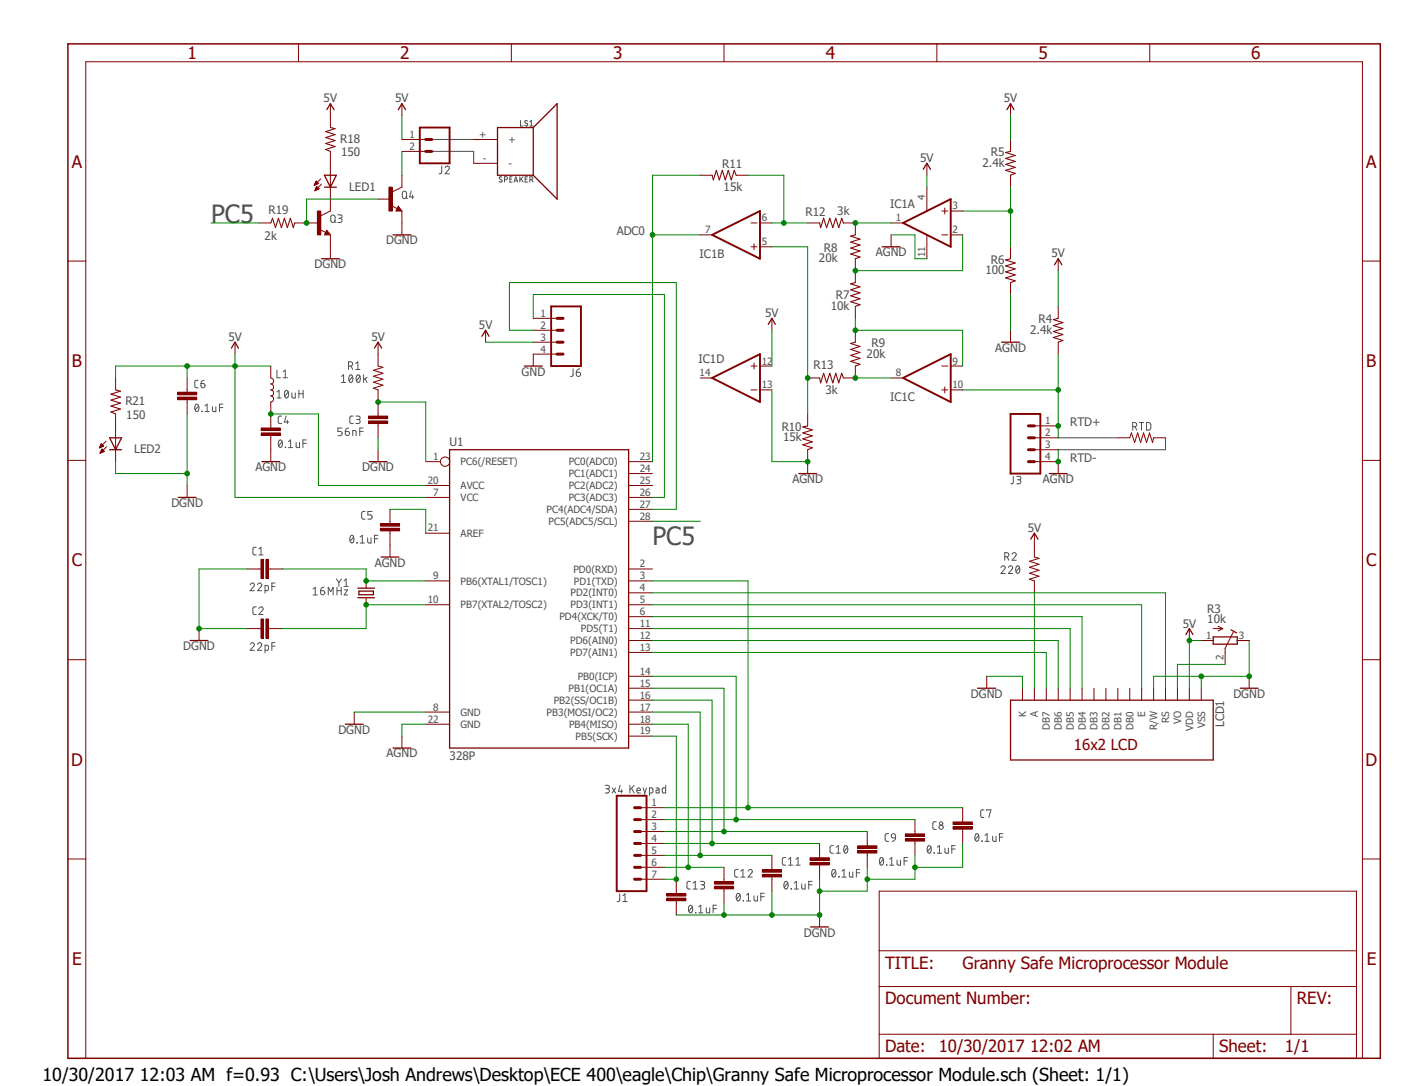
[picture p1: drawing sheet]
<svg xmlns="http://www.w3.org/2000/svg" width="279mm" height="216mm" viewBox="0 0 279 216" stroke-linecap="round" stroke-linejoin="round" font-family="sans-serif">
<defs><g id="words">
<g font-size="5" fill="#505050">
<text x="42" y="44.3">PC5</text>
<text x="129.8" y="108.4">PC5</text>
</g>
<text font-size="3.6" x="8.4" y="214.9">10/30/2017 12:03 AM f=0.93 C:\Users\Josh Andrews\Desktop\ECE 400\eagle\Chip\Granny Safe Microprocessor Module.sch (Sheet: 1/1)</text>
<g font-size="3.4" fill="#800000">
<text x="37.3" y="11.7">1</text>
<text x="79.6" y="11.7">2</text>
<text x="121.9" y="11.7">3</text>
<text x="164.2" y="11.7">4</text>
<text x="206.5" y="11.7">5</text>
<text x="248.8" y="11.7">6</text>
<text x="14.3" y="33.3">A</text>
<text x="271.7" y="33.3">A</text>
<text x="14.3" y="72.9">B</text>
<text x="271.7" y="72.9">B</text>
<text x="14.3" y="112.6">C</text>
<text x="271.7" y="112.6">C</text>
<text x="14.1" y="152.2">D</text>
<text x="271.6" y="152.2">D</text>
<text x="14.4" y="191.8">E</text>
<text x="271.8" y="191.8">E</text>
</g>
<g font-size="3.3" fill="#800000">
<text x="176" y="192.6">TITLE:</text>
<text x="191.4" y="192.6">Granny Safe Microprocessor Module</text>
<text x="176" y="199.7">Document Number:</text>
<text x="257.9" y="199.7">REV:</text>
<text x="176" y="209.2">Date:</text>
<text x="186.7" y="209.2">10/30/2017 12:02 AM</text>
<text x="242.4" y="209.2">Sheet:</text>
<text x="255.5" y="209.2">1/1</text>
</g>
<text font-size="3" fill="#800000" x="213.5" y="149.2">16x2 LCD</text>
<g font-size="2.3" fill="#505050">
<text x="64.3" y="20.4">5V</text>
<text x="78.6" y="20.4">5V</text>
<text x="199.6" y="20.4">5V</text>
<text x="67.7" y="28.4">R18</text>
<text x="67.8" y="31">150</text>
<text x="143.6" y="33.4">R11</text>
<text x="183" y="32.2">5V</text>
<text x="195.4" y="33.2">2.4k</text>
<text x="197.1" y="31.1">R5</text>
<text x="69.4" y="37.9">LED1</text>
<text x="143.9" y="37.9">15k</text>
<text x="177" y="41.4">IC1A</text>
<text x="52.6" y="47.6">2k</text>
<text x="53.4" y="42.6">R19</text>
<text x="122.6" y="46.7">ADC0</text>
<text x="160.2" y="42.9">R12</text>
<text x="166.5" y="42.7">3k</text>
<text x="62.6" y="53.3">DGND</text>
<text x="76.8" y="48.6">DGND</text>
<text x="139.1" y="51.3">IC1B</text>
<text x="162.9" y="52.2">20k</text>
<text x="163.8" y="50">R8</text>
<text x="174.2" y="51">AGND</text>
<text x="197.1" y="52.4">R6</text>
<text x="209.1" y="51.2">5V</text>
<text x="166.2" y="59.5">R7</text>
<text x="196" y="54.5">100</text>
<text x="95.3" y="65.4">5V</text>
<text x="152.1" y="63.1">5V</text>
<text x="165.2" y="61.6">10k</text>
<text x="206.5" y="64.3">R4</text>
<text x="45.4" y="67.8">5V</text>
<text x="73.9" y="67.8">5V</text>
<text x="172.3" y="71.1">20k</text>
<text x="173.3" y="69">R9</text>
<text x="197.9" y="69.9">AGND</text>
<text x="204.9" y="66.4">2.4k</text>
<text x="103.7" y="74.7">GND</text>
<text x="138.9" y="72.2">IC1D</text>
<text x="161.8" y="73.4">R13</text>
<text x="24.9" y="80.6">R21</text>
<text x="25.1" y="83.2">150</text>
<text x="164.1" y="78.2">3k</text>
<text x="177" y="79.8">IC1C</text>
<text x="89.4" y="88.7">U1</text>
<text x="155.5" y="85.6">R10</text>
<text x="155.7" y="87.7">15k</text>
<text x="212.8" y="84.7">RTD+</text>
<text x="26.7" y="90.1">LED2</text>
<text x="50.8" y="93.6">AGND</text>
<text x="72.1" y="93.6">DGND</text>
<text x="212.8" y="91.8">RTD-</text>
<text x="34.1" y="100.8">DGND</text>
<text x="157.6" y="96">AGND</text>
<text x="207.4" y="96">AGND</text>
<text x="204.4" y="105.8">5V</text>
<text x="74.5" y="112.7">AGND</text>
<text x="235.2" y="124.8">5V</text>
<text x="240.1" y="123.8">10k</text>
<text x="240.1" y="121.8">R3</text>
<text x="36.5" y="129.2">DGND</text>
<text x="193.1" y="138.7">DGND</text>
<text x="245.3" y="138.7">DGND</text>
<text x="67.3" y="145.8">DGND</text>
<text x="243.4" y="144.6" transform="rotate(-90 243.4 144.6)">LCD1</text>
<text x="76.9" y="150.6">AGND</text>
<text x="89.4" y="151.1">328P</text>
<text x="159.9" y="186.2">DGND</text>
</g>
<g font-size="2" fill="#505050">
<text x="81.4" y="27.4">1</text>
<text x="81.4" y="29.8">2</text>
<text x="95.3" y="27.4">+</text>
<text x="101.1" y="28.4">+</text>
<text x="96" y="32.1">-</text>
<text x="101.1" y="33.2">-</text>
<text x="184" y="39.8" transform="rotate(-90 184 39.8)">4</text>
<text x="189.4" y="41.6">3</text>
<text x="140.2" y="46.4">7</text>
<text x="151.5" y="44">6</text>
<text x="178.1" y="44">1</text>
<text x="189.4" y="46.4">2</text>
<text x="151.5" y="48.7">5</text>
<text x="184" y="51.1" transform="rotate(-90 184 51.1)">11</text>
<text x="107.5" y="62.9">1</text>
<text x="107.5" y="65.3">2</text>
<text x="107.5" y="67.7">3</text>
<text x="107.5" y="70.1">4</text>
<text x="139.1" y="74.8">14</text>
<text x="151.5" y="77.2">13</text>
<text x="151.5" y="72.5">12</text>
<text x="178.1" y="74.8">8</text>
<text x="189.4" y="72.5">9</text>
<text x="189.4" y="77.2">10</text>
<text x="207.9" y="84.3">1</text>
<text x="207.9" y="86.7">2</text>
<text x="207.9" y="89.1">3</text>
<text x="86.1" y="91.4">1</text>
<text x="91.6" y="92.5">PC6(/RESET)</text>
<text x="113.1" y="94.9">PC1(ADC1)</text>
<text x="113.1" y="92.5">PC0(ADC0)</text>
<text x="127.2" y="93.8">24</text>
<text x="127.2" y="91.4">23</text>
<text x="207.9" y="91.4">4</text>
<text x="85" y="96.2">20</text>
<text x="86.1" y="98.6">7</text>
<text x="91.6" y="99.6">VCC</text>
<text x="91.6" y="97.2">AVCC</text>
<text x="108.7" y="102">PC4(ADC4/SDA)</text>
<text x="113.1" y="99.6">PC3(ADC3)</text>
<text x="113.1" y="97.2">PC2(ADC2)</text>
<text x="127.2" y="100.9">27</text>
<text x="127.2" y="98.6">26</text>
<text x="127.2" y="96.2">25</text>
<text x="85" y="105.7">21</text>
<text x="91.6" y="106.7">AREF</text>
<text x="109.1" y="104.4">PC5(ADC5/SCL)</text>
<text x="127.2" y="103.3">28</text>
<text x="114" y="113.8">PD0(RXD)</text>
<text x="127.2" y="112.8">2</text>
<text x="85" y="119.9">10</text>
<text x="86.1" y="115.1">9</text>
<text x="91.6" y="116.2">PB6(XTAL1/TOSC1)</text>
<text x="113.5" y="118.6">PD2(INT0)</text>
<text x="114.1" y="116.2">PD1(TXD)</text>
<text x="127.2" y="119.9">5</text>
<text x="127.2" y="117.5">4</text>
<text x="127.2" y="115.1">3</text>
<text x="91.6" y="120.9">PB7(XTAL2/TOSC2)</text>
<text x="111.3" y="123.3">PD4(XCK/T0)</text>
<text x="113.5" y="120.9">PD3(INT1)</text>
<text x="115.5" y="125.7">PD5(T1)</text>
<text x="127.2" y="124.6">11</text>
<text x="127.2" y="122.3">6</text>
<text x="113.4" y="130.5">PD7(AIN1)</text>
<text x="113.4" y="128.1">PD6(AIN0)</text>
<text x="127.2" y="129.4">13</text>
<text x="127.2" y="127">12</text>
<text x="239.9" y="127">1</text>
<text x="243.3" y="131.1" transform="rotate(-90 243.3 131.1)">2</text>
<text x="246.3" y="127">3</text>
<text x="113.1" y="137.6">PB1(OC1A)</text>
<text x="114.9" y="135.2">PB0(ICP)</text>
<text x="127.2" y="136.5">15</text>
<text x="127.2" y="134.2">14</text>
<text x="85" y="143.6">22</text>
<text x="86.1" y="141.3">8</text>
<text x="91.6" y="142.3">GND</text>
<text x="108.7" y="142.3">PB3(MOSI/OC2)</text>
<text x="110.1" y="140">PB2(SS/OC1B)</text>
<text x="127.2" y="143.6">18</text>
<text x="127.2" y="141.3">17</text>
<text x="127.2" y="138.9">16</text>
<text x="204" y="142.6" transform="rotate(-90 204 142.6)">K</text>
<text x="206.4" y="142.6" transform="rotate(-90 206.4 142.6)">A</text>
<text x="227.8" y="142.5" transform="rotate(-90 227.8 142.5)">E</text>
<text x="232.5" y="143.7" transform="rotate(-90 232.5 143.7)">RS</text>
<text x="234.9" y="144" transform="rotate(-90 234.9 144)">VO</text>
<text x="91.6" y="144.7">GND</text>
<text x="113.2" y="144.7">PB4(MISO)</text>
<text x="114.5" y="147.1">PB5(SCK)</text>
<text x="127.2" y="146">19</text>
<text x="208.8" y="145" transform="rotate(-90 208.8 145)">DB7</text>
<text x="211.2" y="145" transform="rotate(-90 211.2 145)">DB6</text>
<text x="213.5" y="145" transform="rotate(-90 213.5 145)">DB5</text>
<text x="215.9" y="145" transform="rotate(-90 215.9 145)">DB4</text>
<text x="218.3" y="145" transform="rotate(-90 218.3 145)">DB3</text>
<text x="220.6" y="145" transform="rotate(-90 220.6 145)">DB2</text>
<text x="223" y="145" transform="rotate(-90 223 145)">DB1</text>
<text x="225.4" y="145" transform="rotate(-90 225.4 145)">DB0</text>
<text x="230.1" y="145.2" transform="rotate(-90 230.1 145.2)">R/W</text>
<text x="237.3" y="145.3" transform="rotate(-90 237.3 145.3)">VDD</text>
<text x="239.6" y="144.8" transform="rotate(-90 239.6 144.8)">VSS</text>
<text x="129.6" y="160.2">1</text>
<text x="129.6" y="162.6">2</text>
<text x="129.6" y="165">3</text>
<text x="129.6" y="167.3">4</text>
<text x="129.6" y="169.7">5</text>
<text x="129.6" y="172.1">6</text>
<text x="129.6" y="174.5">7</text>
</g>
</g></defs>
<path d="M13 8.4l261.8 202.5M274.8 8.4l-261.8 202.5" fill="none" stroke="#fff" stroke-width=".2"/>
<path d="M84.7 30.1h9.5v2.4M84.7 27.7h9.5M210.4 87h11.9M231.8 87v2.4h-21.4" fill="none" stroke="#505050" stroke-width=".21"/>
<g fill="none" stroke="#505050" stroke-width=".2">
<path d="M80.1 38.2a.43 .43 0 0 1 .4-.2 .43 .43 0 0 1 .4 .4v.7a.42 .42 0 0 1-.5 .4 .42 .42 0 0 1-.4-.4zM80.7 39.2l.3 .3M81.8 38l-.4 1.2h.9M82 38.8v.7M87.8 33v1.4l-.5 .1M88.5 33.4a.42 .42 0 0 1 .6-.4 .42 .42 0 0 1 .1 .7l-.7 .8h.9M99.8 35.2l-.4-.1-.1 .2 .5 .6v.2l-.1 .1-.4-.1M100.3 35.7l.5-.1 .1-.3-.6-.2v1.1M101.4 35.6h.4M101.9 35.1h-.5v1.1h.5M102.2 36.2l.4-1.1 .4 1.1M102.3 35.9h.6"/>
<path d="M103.4 35.1v1.1M103.5 24v1.1h.5M103.6 35.6l.4 .6M104 35.1l-.6 .7M104.4 35.6h.4M104.9 24h-.3l-.2 .1v.2l.5 .4v.2l-.2 .2-.3-.2M104.9 35.1h-.5v1.1h.5M105.4 35.7l.5-.1v-.4l-.5-.1v1.1M105.4 25.1h.6M105.4 24.2l.3-.2v1.1M105.7 35.7l.3 .5M65.8 42.9a.43 .43 0 0 1 .5-.2 .43 .43 0 0 1 .3 .4v.7a.42 .42 0 0 1-.4 .4 .42 .42 0 0 1-.4-.4z"/>
<path d="M66.5 43.9l.3 .3M67.2 42.7h.5a.34 .34 0 0 1 .3 .4 .34 .34 0 0 1-.3 .3h-.3M67.6 43.4a.42 .42 0 0 1 .4 .4 .42 .42 0 0 1-.4 .4h-.4M39.4 75.6h-.5l-.2 .3 .1 1 .6 .2M40 76.2h.4a.41 .41 0 0 1 .4 .5 .41 .41 0 0 1-.4 .4 .41 .41 0 0 1-.4-.4zM40.6 75.6a.59 .59 0 0 0-.6 .6M55.1 77.9l.4-.3v1.5M55.1 79.1h.8M55.1 73.6v1.5h.7M56.3 73.9l.4-.3v1.5M56.3 75.1h.8M56.7 77.8l.3-.2a.9 .9 0 0 1 0 1.5 .95 .95 0 0 1-.3-1.3z"/>
<path d="M57.3 77.9l-.7 .9M58 78.1v.8l.3 .2h.4v-1M59.4 77.6v1.5M59.4 78.3h.9M60.3 77.6v1.5M67.9 74.8l.4-.3v1.5M67.9 76h.8M69.3 72.8h.4a.42 .42 0 0 0 .4-.5 .42 .42 0 0 0-.4-.4h-.4v1.5M69.5 74.7l.3-.2a.9 .9 0 0 1 0 1.5 .95 .95 0 0 1-.3-1.3zM69.8 72.8l.3 .6M70.1 74.8l-.7 .9M70.7 72.3l.5-.4v1.5"/>
<path d="M70.7 73.4h.9M71 74.6l.2-.1a.9 .9 0 0 1 0 1.5 .89 .89 0 0 1-.2-1.4zM71.6 74.8l-.7 .9M72.3 74.5v1.5M72.6 75.3l.4 .7M73 75l-.7 .5M114 73.3v1.2a.38 .38 0 0 1-.5 .3M114.6 74h.5a.43 .43 0 0 1 .4 .5 .43 .43 0 0 1-.5 .4 .43 .43 0 0 1-.4-.5zM115.3 73.3a.73 .73 0 0 0-.7 .7M38.9 80.4l.3-.1a.86 .86 0 0 1 0 1.5 .89 .89 0 0 1-.3-1.4zM39.5 80.7l-.7 .8M40.1 81.7l.1 .1z"/>
<path d="M40.8 81.8h.8M40.8 80.7l.4-.4v1.5M42.2 80.9l.2 .9h.5v-.9M43.6 81h.7M44.3 80.3h-.7v1.5M55.6 87.5h.2a.9 .9 0 0 1 0 1.5 .99 .99 0 0 1-.2-1.5zM56 82.7l-.5 .1-.2 .3 .1 1 .6 .1M56.1 87.8l-.7 .8M56.7 88.9l.1 .1zM56.9 82.7l-.3 1.2h.8M57.1 83.6v.6M57.4 89h.8"/>
<path d="M57.4 87.8l.4-.3v1.5M58.9 88v.9l.2 .1h.5v-1M60.2 88.1h.7M60.9 87.5h-.7v1.5M68 85.1h-.8v.7h.5a.43 .43 0 0 1 .3 .4 .43 .43 0 0 1-.3 .4h-.5M68.7 85.8h.5a.42 .42 0 0 1 .3 .4 .42 .42 0 0 1-.4 .4 .42 .42 0 0 1-.4-.4zM69.3 85.1a.6 .6 0 0 0-.6 .7M70.1 86.6v-1h.6l.1 1M70.2 82.7l-.5 .1-.1 .3v1l.6 .1M70.8 82.7h.5a.34 .34 0 0 1 .3 .4 .34 .34 0 0 1-.3 .3h-.3M71.2 83.4a.4 .4 0 0 1 .4 .4 .4 .4 0 0 1-.4 .4h-.4M71.5 85.8h.7"/>
<path d="M72.2 85.1h-.7v1.5M201.5 94.7v1.3l-.5 .2M202.2 94.7h.5a.34 .34 0 0 1 .3 .3 .34 .34 0 0 1-.3 .4h-.3M202.6 95.4a.4 .4 0 0 1 .4 .4 .4 .4 0 0 1-.4 .4h-.4M225.3 84.8h.3a.42 .42 0 0 0 .5-.4 .42 .42 0 0 0-.5-.4h-.3v1.5M225.7 84.8l.4 .7M226.6 84h.8M227 84v1.5M228 84h.4l.4 .2 .1 .9-.3 .4h-.6zM49.7 116.2a.42 .42 0 0 1 .6-.3 .42 .42 0 0 1 .2 .7l-.8 .8h.9M51 108.8h-.5l-.2 .3v1.1l.7 .1M51.2 116.2a.42 .42 0 0 1 .6-.3 .42 .42 0 0 1 .1 .7l-.7 .8h.9"/>
<path d="M51.5 110.3h.8M51.5 109.1l.4-.3v1.5M52.7 117.4l.6-.1v-.8l-.6-.1v1.5M54.1 116.6h.6M54.7 115.9h-.6v1.5M62.3 117.1l.4-.3v1.5M62.3 118.3h.8M63.8 117.4h.5a.42 .42 0 0 1 .3 .5 .42 .42 0 0 1-.4 .4 .42 .42 0 0 1-.4-.4zM64.4 116.8a.6 .6 0 0 0-.6 .6M65.3 118.3v-1.5l.5 .8 .5-.8v1.5M66.9 115.1l.5 .7M67 117.4h.9"/>
<path d="M67 116.8v1.5M67.4 115.8v.8M67.9 116.8v1.5M67.9 115.1l-.5 .7M68.4 116.6h.9M68.4 115.4l.4-.3v1.5M68.5 117.3h.6l-.6 1h.6M69.8 106.5l.2-.1a.9 .9 0 0 1 0 1.5 .96 .96 0 0 1-.2-1.4zM70.3 106.8l-.7 .8M71 107.9h.1M71.6 107.9h.9M71.6 106.8l.5-.4v1.5"/>
<path d="M72.6 101.7h-.5l-.2 .3 .1 1 .6 .2M73.1 106.9v.8l.3 .2h.4v-1M74 101.7h-.8v.7h.5a.43 .43 0 0 1 .3 .4 .43 .43 0 0 1-.3 .4h-.5M74.5 107.1h.6M75.1 106.4h-.6v1.5M199.1 112.8a.42 .42 0 0 1 .6-.3 .42 .42 0 0 1 .1 .7l-.7 .8h.8M199.8 110.7h.4a.42 .42 0 0 0 .4-.4 .42 .42 0 0 0-.4-.4h-.4v1.5M200.3 110.7l.3 .7M200.5 112.8a.42 .42 0 0 1 .6-.3 .42 .42 0 0 1 .2 .7l-.8 .8h.9M201.3 110.2a.42 .42 0 0 1 .5-.3 .42 .42 0 0 1 .2 .6l-.7 .9h.8M202.2 112.5h.2a.9 .9 0 0 1 0 1.5 .99 .99 0 0 1-.2-1.5zM202.7 112.8l-.6 .9"/>
<path d="M49.7 128.1a.41 .41 0 0 1 .6-.3 .41 .41 0 0 1 .2 .6l-.8 .9h.9M51 120.6l-.5 .1-.2 .3v1l.7 .2M51.2 128.1a.41 .41 0 0 1 .6-.3 .41 .41 0 0 1 .1 .6l-.7 .9h.9M51.5 121a.42 .42 0 0 1 .6-.4 .42 .42 0 0 1 .1 .7l-.7 .9h.8M52.7 129.3l.6-.1v-.8l-.6-.1v1.5M54.1 128.4h.6M54.7 127.8h-.6v1.5M120.4 156.1h.5a.34 .34 0 0 1 .3 .4 .34 .34 0 0 1-.3 .3h-.4M120.8 156.8a.42 .42 0 0 1 .4 .4 .42 .42 0 0 1-.4 .4h-.4M121.8 156.6l.6 1M122.4 156.6l-.6 1M123.3 156.1l-.3 1.2h.8"/>
<path d="M123.6 157v.6M125.3 156.1v1.5M125.6 156.7l.5 .9M126.1 156.1l-.8 1M126.7 157.1h.6a.35 .35 0 0 0-.2-.4 .35 .35 0 0 0-.4 .3l.1 .6h.5M127.9 156.6l.3 1M128.6 156.6l-.5 1.6h-.2M129.2 157.6l.6-.1v-.8l-.6-.1v1.6M130.5 156.6l.4 .1 .2 .2v.7h-.6v-.5h.6M132.4 156.1v1.5h-.6l-.1-.2v-.6l.7-.2M123.2 177.7v1.2a.38 .38 0 0 1-.5 .3M123.9 179.2h.8"/>
<path d="M123.9 178.1l.4-.4v1.5M137.3 175.2l-.5 .1-.2 .3 .1 1 .6 .1M137.8 176.7h.9M137.8 175.6l.5-.4v1.5M139.3 175.2h.5a.34 .34 0 0 1 .3 .4 .34 .34 0 0 1-.3 .3h-.4M139.7 175.9a.42 .42 0 0 1 .4 .4 .42 .42 0 0 1-.4 .4h-.4M142.5 180h-.7v1.5M146.6 177.6h.2a.9 .9 0 0 1 0 1.5 .96 .96 0 0 1-.2-1.5zM146.8 172.8l-.5 .1-.2 .3v1l.7 .2M147.2 177.9l-.7 .9M147.3 174.4h.9M147.3 173.2l.4-.4v1.6"/>
<path d="M147.8 179l.1 .1zM148.5 179.1h.8M148.5 177.9l.3-.3v1.5M148.8 173.2a.42 .42 0 0 1 .6-.4 .42 .42 0 0 1 .1 .7l-.7 .9h.8M149.9 178.1v.8l.3 .2h.4v-1M151.3 178.3h.7M152 177.6h-.7v1.5M156.1 175.3l.2-.1a.9 .9 0 0 1 0 1.5 .96 .96 0 0 1-.2-1.4zM156.3 170.5h-.6l-.1 .3v1l.7 .2M156.6 175.6l-.6 .8M156.8 172h.8M156.8 170.8l.4-.3v1.5"/>
<path d="M157.3 176.7h.1zM157.9 176.7h.9M157.9 175.6l.5-.4v1.5M158.3 172h.8M158.3 170.8l.4-.3v1.5M159.4 175.7v.8l.3 .2h.4v-1M160.8 175.9h.7M161.5 175.2h-.7v1.5M165.6 172.9l.2-.1a.9 .9 0 0 1 0 1.6 .92 .92 0 0 1-.2-1.5zM165.7 168.1h-.5l-.1 .3v1.1l.6 .1M166.2 173.2l-.7 .8M166.3 169.6h.8"/>
<path d="M166.3 168.4l.4-.3v1.5M166.8 174.3l.1 .1zM167.4 174.4h.9M167.4 173.2l.5-.4v1.6M168 168.1h.2a.9 .9 0 0 1 0 1.5 1 1 0 0 1-.2-1.5zM168.5 168.4l-.6 .9M168.9 173.4v.7l.3 .3h.4v-1M170.3 173.5h.7M171 172.8h-.7v1.6M175.1 170.5h.2a.9 .9 0 0 1 0 1.5 1 1 0 0 1-.2-1.5zM175.6 170.8l-.6 .9M176.3 171.9l.1 .1z"/>
<path d="M176.7 165.7l-.5 .1-.2 .3 .1 1 .6 .2M176.9 172h.9M176.9 170.8l.4-.3v1.5M177.5 165.8a.42 .42 0 0 1 .6 .4v.4l-.7-.1-.2-.3zM178.1 166.6a.73 .73 0 0 1-.7 .7M178.4 171v.7l.2 .3h.5v-1M179.8 171.2h.7M180.5 170.5h-.7v1.5M184.6 168.1h.2a.9 .9 0 0 1 0 1.5 .96 .96 0 0 1-.2-1.5zM185.1 168.4l-.7 .9M185.8 169.5v.1zM186.2 163.4h-.5l-.2 .3v1l.7 .2"/>
<path d="M186.4 169.6h.8M186.4 168.4l.4-.3v1.5M187.9 168.6v.9l.3 .1h.4v-1M189.3 168.8h.6M189.9 168.1h-.6v1.5M194.1 165.8l.2-.1a.9 .9 0 0 1 0 1.6 .96 .96 0 0 1-.2-1.5zM194.6 166.1l-.7 .8M195.2 167.2l.1 .1zM195.7 161h-.5l-.2 .3 .1 1 .6 .2M195.9 167.3h.8M195.9 166.1l.4-.4v1.6M196.2 161.2v-.2h.9l-.5 1.5"/>
<path d="M197.4 166.2v.8l.3 .3h.4v-1.1M198.8 166.4h.6M199.4 165.7h-.6v1.6M137.2 180h.1a.9 .9 0 0 1 0 1.5 .93 .93 0 0 1-.1-1.5zM137.7 180.3l-.7 .8M138.3 181.4l.1 .1zM138.9 181.5h.9M138.9 180.3l.5-.3v1.5M140.5 180.5v.9l.2 .1h.4v-1M141.8 180.6h.7"/>
<circle cx="187.2" cy="163.7" r=".34"/>
<circle cx="187.2" cy="164.4" r=".42"/>
</g>
<path d="M51.5 113.1h.4M53.3 113.1h.5M72.8 115.5v1.4M72.8 118.8v1.4" fill="none" stroke="#800000" stroke-width=".2"/>
<path d="M71.2 116.9h3.3M71.2 118.8h3.3M71.4 117.5h2.9v.7h-2.9z" fill="none" stroke="#800000" stroke-width=".25"/>
<path d="M52.9 111.2h.5v3.8h-.5z" fill-rule="evenodd" fill="#800000"/>
<path d="M52.9 111.2h.5v3.8h-.5z" fill="none" stroke="#800000" stroke-width=".2"/>
<path d="M51.9 111.2h.5v3.8h-.5z" fill-rule="evenodd" fill="#800000"/>
<path d="M49.1 113.1h2.4M51.9 111.2h.5v3.8h-.5zM53.8 113.1h2.4M51.5 125h.4M53.3 125h.5" fill="none" stroke="#800000" stroke-width=".2"/>
<path d="M52.9 123.1h.5v3.8h-.5z" fill-rule="evenodd" fill="#800000"/>
<path d="M52.9 123.1h.5v3.8h-.5z" fill="none" stroke="#800000" stroke-width=".2"/>
<path d="M51.9 123.1h.5v3.8h-.5z" fill-rule="evenodd" fill="#800000"/>
<g fill="none" stroke="#800000" stroke-width=".2">
<path d="M75.2 68v4.8l1 .2-1.9 .6 1.9 .6-1.9 .6 1.9 .6-1.9 .6 1.9 .6-1.9 .6 .9 .3v2.4M75.2 82.3v.5M75.2 84.2v.5M84.7 98.9h4.7M84.7 96.5h4.7M84.7 91.8h2.9M125 98.9h4.8M125 96.5h4.8M125 94.1h4.8M125 91.8h4.8M84.7 115.5h4.7M84.7 106h4.7"/>
<path d="M125 115.5h4.8M125 117.9h4.8M125 113.1h4.8M125 103.6h4.8M125 101.3h4.8M49.1 125h2.4M51.9 123.1h.5v3.8h-.5zM53.8 125h2.4M84.7 120.2h4.7M125 125h4.8M125 120.2h4.8M125 139.2h4.8"/>
<path d="M125 136.8h4.8M125 134.5h4.8M125 129.7h4.8M125 127.3h4.8M125 122.6h4.8M84.7 141.6h4.7M84.7 144h4.7M125 146.3h4.8M125 141.6h4.8M125 144h4.8"/>
<circle cx="88.5" cy="91.8" r=".93"/>
</g>
<path d="M74.5 69.2l.7-1.2 .7 1.2M89.4 89.4h35.6v59.3h-35.6z" fill="none" stroke="#800000" stroke-width=".25"/>
<path d="M73.3 83.7h3.8v.5h-3.8z" fill-rule="evenodd" fill="#800000"/>
<path d="M73.3 83.7h3.8v.5h-3.8z" fill="none" stroke="#800000" stroke-width=".2"/>
<path d="M73.3 82.7h3.8v.5h-3.8z" fill-rule="evenodd" fill="#800000"/>
<path d="M46.7 68v2.4M75.2 79.9v2.4M53.8 84.7v.4M53.8 86.5v.5M73.3 82.7h3.8v.5h-3.8zM75.2 84.7v2.3" fill="none" stroke="#800000" stroke-width=".2"/>
<path d="M46 69.2l.7-1.2 .7 1.2" fill="none" stroke="#800000" stroke-width=".25"/>
<path d="M51.9 86.1h3.9v.5h-3.9z" fill-rule="evenodd" fill="#800000"/>
<path d="M51.9 86.1h3.9v.5h-3.9z" fill="none" stroke="#800000" stroke-width=".2"/>
<path d="M51.9 85.1h3.9v.5h-3.9z" fill-rule="evenodd" fill="#800000"/>
<path d="M53.8 72.8v2.3a.59 .59 0 0 1 .6 .6 .59 .59 0 0 1-.6 .6 .59 .59 0 0 1 .6 .6 .59 .59 0 0 1-.6 .6 .59 .59 0 0 1 .6 .6 .59 .59 0 0 1-.6 .6 .62 .62 0 0 1 .6 .6 .62 .62 0 0 1-.6 .6v4.8M51.9 85.1h3.9v.5h-3.9zM53.8 87v2.4M77.6 103.6v.5M77.6 105.5v.5" fill="none" stroke="#800000" stroke-width=".2"/>
<path d="M75.6 105h3.9v.5h-3.9z" fill-rule="evenodd" fill="#800000"/>
<path d="M75.6 105h3.9v.5h-3.9z" fill="none" stroke="#800000" stroke-width=".2"/>
<path d="M75.6 104.1h3.9v.5h-3.9z" fill-rule="evenodd" fill="#800000"/>
<path d="M37.2 77.5v.5M37.2 79.4v.5M75.6 104.1h3.9v.5h-3.9zM77.6 101.3v2.3M77.6 106v2.4" fill="none" stroke="#800000" stroke-width=".2"/>
<path d="M35.3 79h3.8v.5h-3.8z" fill-rule="evenodd" fill="#800000"/>
<path d="M35.3 79h3.8v.5h-3.8z" fill="none" stroke="#800000" stroke-width=".2"/>
<path d="M35.3 78h3.8v.5h-3.8z" fill-rule="evenodd" fill="#800000"/>
<g fill="none" stroke="#800000" stroke-width=".2">
<path d="M94.2 27.7h4.7M94.2 32.5h4.7M35.3 78h3.8v.5h-3.8zM37.2 75.1v2.4M37.2 79.9v2.4M37.2 96.5v2.4M53.8 89.4v2.4M75.2 89.4v2.4M77.6 108.4v2.3M205.7 106v4.7l.9 .3-1.9 .6 1.9 .6-1.9 .6 1.9 .6-1.9 .6 1.9 .6-1.9 .5 1 .4v2.4M39.6 125v2.3M196.2 134.5v2.3"/>
<path d="M203.3 136.8v2.4M205.7 136.8v2.4M208.1 136.8v2.4M210.4 136.8v2.4M212.8 136.8v2.4M215.2 136.8v2.4M217.6 136.8v2.4M219.9 136.8v2.4M222.3 136.8v2.4M224.7 136.8v2.4M227 136.8v2.4M229.4 136.8v2.4"/>
<path d="M231.8 136.8v2.4M234.1 136.8v2.4M236.5 125v2.3M236.5 136.8v2.4M238.9 136.8v2.4M238.9 127.3h2.4M241.3 125h1.9M242.2 124.5l1 .5M243.2 125l-1 .4M245.3 125.6l-1.7 3.3v3.2M246 127.3h2.4M248.4 134.5v2.3"/>
<path d="M70.4 141.6v2.4M79.9 146.3v2.4M127.4 160.6h4.7M127.4 162.9h4.7M127.4 165.3h4.7M127.4 167.7h4.7M127.4 170.1h4.7M127.4 172.4h4.7M127.4 174.8h4.7M191.4 162.9v.5M191.4 164.8v.5"/>
</g>
<g fill="none" stroke="#800000" stroke-width=".25">
<path d="M106 25.4h-7.1v9.4h7.1M106 25.4v9.4M106 25.4l4.8-4.8v19l-4.8-4.8M35.4 98.9h3.6M52.1 91.8h3.5M73.4 91.8h3.6M75.8 110.7h3.5M205 107.2l.7-1.2 .7 1.2M37.8 127.3h3.6M194.4 136.8h3.6M201 139.2h40.3v11.9h-40.3zM235.8 126.2l.7-1.2 .7 1.2"/>
<path d="M241.3 126.6h4.7v1.5h-4.7zM244.8 125.2l1.1 .6M246.6 136.8h3.6M68.7 144h3.5M78.1 148.7h3.6"/>
</g>
<path d="M122.6 158.2h6v19h-6z" fill="none" stroke="#800000" stroke-width=".38"/>
<path d="M126.2 165.3h1.2M126.2 162.9h1.2M126.2 160.6h1.2M126.2 170.1h1.2M126.2 167.7h1.2M126.2 172.4h1.2M126.2 174.8h1.2" fill="none" stroke="#800000" stroke-width=".59"/>
<path d="M189.5 164.3h3.8v.5h-3.8z" fill-rule="evenodd" fill="#800000"/>
<path d="M189.5 164.3h3.8v.5h-3.8z" fill="none" stroke="#800000" stroke-width=".2"/>
<path d="M189.5 163.4h3.8v.5h-3.8z" fill-rule="evenodd" fill="#800000"/>
<path d="M181.9 165.3v.5M181.9 167.2v.5M189.5 163.4h3.8v.5h-3.8zM191.4 160.6v2.3M191.4 165.3v2.4" fill="none" stroke="#800000" stroke-width=".2"/>
<path d="M180 166.7h3.9v.5h-3.9z" fill-rule="evenodd" fill="#800000"/>
<path d="M180 166.7h3.9v.5h-3.9z" fill="none" stroke="#800000" stroke-width=".2"/>
<path d="M180 165.8h3.9v.5h-3.9z" fill-rule="evenodd" fill="#800000"/>
<path d="M172.5 167.7v.4M172.5 169.6v.5M180 165.8h3.9v.5h-3.9zM181.9 162.9v2.4M181.9 167.7v2.4" fill="none" stroke="#800000" stroke-width=".2"/>
<path d="M170.6 169.1h3.8v.5h-3.8z" fill-rule="evenodd" fill="#800000"/>
<path d="M170.6 169.1h3.8v.5h-3.8z" fill="none" stroke="#800000" stroke-width=".2"/>
<path d="M170.6 168.1h3.8v.6h-3.8z" fill-rule="evenodd" fill="#800000"/>
<path d="M163 170.1v.4M163 172v.4M170.6 168.1h3.8v.6h-3.8zM172.5 165.3v2.4M172.5 170.1v2.3" fill="none" stroke="#800000" stroke-width=".2"/>
<path d="M161.1 171.4h3.8v.6h-3.8z" fill-rule="evenodd" fill="#800000"/>
<path d="M161.1 171.4h3.8v.6h-3.8z" fill="none" stroke="#800000" stroke-width=".2"/>
<path d="M161.1 170.5h3.8v.5h-3.8z" fill-rule="evenodd" fill="#800000"/>
<path d="M153.5 172.4v.5M153.5 174.3v.5M161.1 170.5h3.8v.5h-3.8zM163 167.7v2.4M163 172.4v2.4" fill="none" stroke="#800000" stroke-width=".2"/>
<path d="M151.6 173.8h3.8v.5h-3.8z" fill-rule="evenodd" fill="#800000"/>
<path d="M151.6 173.8h3.8v.5h-3.8z" fill="none" stroke="#800000" stroke-width=".2"/>
<path d="M151.6 172.9h3.8v.5h-3.8z" fill-rule="evenodd" fill="#800000"/>
<path d="M144 174.8v.5M144 176.7v.5M151.6 172.9h3.8v.5h-3.8zM153.5 170.1v2.3M153.5 174.8v2.4" fill="none" stroke="#800000" stroke-width=".2"/>
<path d="M142.1 176.2h3.8v.5h-3.8z" fill-rule="evenodd" fill="#800000"/>
<path d="M142.1 176.2h3.8v.5h-3.8z" fill="none" stroke="#800000" stroke-width=".2"/>
<path d="M142.1 175.3h3.8v.5h-3.8z" fill-rule="evenodd" fill="#800000"/>
<path d="M134.5 177.2v.4M134.5 179.1v.4M142.1 175.3h3.8v.5h-3.8zM144 172.4v2.4M144 177.2v2.3" fill="none" stroke="#800000" stroke-width=".2"/>
<path d="M132.6 178.6h3.8v.5h-3.8z" fill-rule="evenodd" fill="#800000"/>
<path d="M132.6 178.6h3.8v.5h-3.8z" fill="none" stroke="#800000" stroke-width=".2"/>
<path d="M132.6 177.6h3.8v.5h-3.8z" fill-rule="evenodd" fill="#800000"/>
<g fill="none" stroke="#800000" stroke-width=".2">
<path d="M62.5 36.8h.1M62.5 36.7h.3M62.6 36.7h.3M62.6 36.6h.5M62.7 36.5h.6M62.7 37.8h.1M62.7 36.4h.5M62.7 36.3h.5M62.7 37.8h.3M62.7 37.7h.5M62.7 36.3h.4M62.7 37.6h.6"/>
<path d="M62.8 36.2h.2M62.8 37.5h.6M62.8 36.1h.1M62.9 36l-.4 .8M62.9 36l.4 .5M62.9 36h.1M62.9 37.4h.3M62.9 37.3h.3M62.9 37.2h.2M62.9 37.1l.6 .4-.9 .4zM62.9 37.1h.1M63.3 36.5l-.8 .3"/>
<path d="M63.8 35.6l-1.3 1.2M63.9 36.6l-1.3 1.3M65.7 23v2.4M65.7 30.1v9.5M139.2 34.8h2.4M146.4 34.8h2.4M184.3 32.5v2.3M184.3 37.2v4.8M201 20.6v2.4M201 27.7v2.4M201 34.8v2.4M63.6 45.6l1.2 .6"/>
<path d="M65 45.8l.7 .9h-1.2zM65.7 42l-1.9 .9M139.2 46.7h2.4M149.4 44.3h1.1M149.4 49.1h1.1M149.9 48.5v1.2M151.1 44.3h2.4M151.1 49.1h2.4M160.6 44.3h2.4M167.7 44.3h2.4v2.4M170.1 51.4v4.8M177.2 44.3h2.4"/>
<path d="M177.2 46.7v2.4M184.3 46.7v4.7M187.3 42h1.2M187.3 46.7h1.2M187.9 41.4v1.1M189.1 42h2.3M189.1 46.7h2.3M201 49.1v2.3M201 56.2v2.3M210.4 51.4v2.4M139.2 75.1h2.4M149.4 77.5h1.1"/>
<path d="M149.4 72.8h1.1M149.9 72.2v1.2M151.1 77.5h2.4M151.1 72.8h2.4M153.5 63.3v2.4M160.6 75.1h2.4M170.1 72.8v2.3h-2.4M170.1 60.9v2.4M170.1 65.7v2.3M177.2 75.1h2.4M187.3 77.5h1.2M187.3 72.8h1.2"/>
<path d="M187.9 76.9v1.2M189.1 77.5h2.3M189.1 72.8h2.3M201 65.7v2.3M210.4 60.9v2.4M210.4 68v2.4M160.6 82.3v2.4M160.6 89.4v4.7M205.7 91.8h4.7v2.3M205.7 84.7h4.7M205.7 87h4.7M205.7 89.4h4.7"/>
<path d="M222.3 87h2.4l.3-.9 .6 1.9 .6-1.9 .6 1.9 .6-1.9 .6 1.9 .6-1.9 .6 1.9 .2-1h2.4M132.6 177.6h3.8v.5h-3.8zM134.5 174.8v2.4M134.5 179.5v2.4M163 181.9v2.4"/>
</g>
<path d="M64.5 34.8h2.4l-1.2 2.4zM64.5 37.2h2.4M183.6 33.7l.7-1.2 .7 1.2M200.2 21.8l.8-1.2 .6 1.2M65 46.2l.1 .2h-.3l.2-.4 .4 .6h-.6M175.4 49.1h3.6M209.7 52.6l.7-1.2 .8 1.2M152.8 64.5l.7-1.2 .7 1.2M199.2 68h3.5M158.8 94.1h3.6M208.7 94.1h3.5M161.2 184.3h3.6" fill="none" stroke="#800000" stroke-width=".25"/>
<path d="M141.6 46.7l9.5-4.7v9.4zM179.6 44.3l9.5-4.7v9.5zM141.6 75.1l9.5-4.7v9.5zM179.6 75.1l9.5-4.7v9.5zM201 82.3h5.9v11.8h-5.9z" fill="none" stroke="#800000" stroke-width=".38"/>
<path d="M65.7 25.4l.9 .2-1.8 .6 1.8 .6-1.8 .5 1.8 .6-1.8 .6 1.8 .6-1.8 .6 .9 .4M141.6 34.8l.3 1 .6-1.9 .5 1.9 .6-1.9 .6 1.9 .6-1.9 .6 1.9 .6-1.9 .4 .9M201 30.1l-1 .2 1.9 .6-1.9 .6 1.9 .6-1.9 .6 1.9 .6-1.9 .6 1.9 .6-.9 .3M163 44.3l.2 1 .6-1.9 .6 1.9 .6-1.9 .6 1.9 .6-1.9 .6 1.9 .6-1.9 .3 .9M170.1 56.2l-.9 .2 1.8 .6-1.8 .6 1.8 .6-1.8 .6 1.8 .6-1.8 .6 1.8 .6-.9 .3M170.1 46.7l-.9 .2 1.8 .6-1.8 .6 1.8 .6-1.8 .6 1.8 .6-1.8 .6 1.8 .6-.9 .3M201 51.4l-1 .3 1.9 .6-1.9 .6 1.9 .6-1.9 .6 1.9 .6-1.9 .5 1.9 .6-.9 .4M163 75.1l.2 1 .6-1.9 .6 1.9 .6-1.9 .6 1.9 .6-1.9 .6 1.9 .6-1.9 .3 .9M170.1 68l-.9 .3 1.8 .6-1.8 .6 1.8 .6-1.8 .6 1.8 .5-1.8 .6 1.8 .6-.9 .4M210.4 63.3l-.9 .2 1.9 .6-1.9 .6 1.9 .6-1.9 .6 1.9 .6-1.9 .6 1.9 .6-1 .3M160.6 84.7l-1 .2 1.9 .6-1.9 .6 1.9 .6-1.9 .5 1.9 .6-1.9 .6 1.9 .6-.9 .4" fill="none" stroke="#800000" stroke-width=".21"/>
<path d="M204.5 89.4h1.2M204.5 87h1.2M204.5 84.7h1.2M204.5 91.8h1.2" fill="none" stroke="#800000" stroke-width=".59"/>
<path d="M63.1 42h.7v4.7h-.7z" fill-rule="evenodd" fill="#800000"/>
<path d="M65.7 20.6v2.4M65.7 39.6v2.4M79.9 37.2l-1.9 .9M51.5 44.3h2.3M58.6 44.3h4.7M63.1 42h.7v4.7h-.7zM65.7 46.7v2.4M77.9 40.9l1.1 .6M79.2 41l.7 1h-1.2z" fill="none" stroke="#800000" stroke-width=".2"/>
<path d="M65 21.8l.7-1.2 .7 1.2M79.2 41.5l.1 .2h-.3l.2-.5 .5 .6h-.7" fill="none" stroke="#800000" stroke-width=".25"/>
<path d="M53.8 44.3l.4-.9 .6 1.9 .6-1.9 .6 1.9 .6-1.9 .5 1.9 .6-1.9 .6 1.9 .3-1" fill="none" stroke="#800000" stroke-width=".21"/>
<path d="M77.3 37.2h.7v4.8h-.7z" fill-rule="evenodd" fill="#800000"/>
<g fill="none" stroke="#800000" stroke-width=".2">
<path d="M59.4 8.7v3.6M101.7 8.7v3.6M144 8.7v3.6M186.3 8.7v3.6M228.6 8.7v3.6M75.2 39.6h2.4M77.3 37.2h.7v4.8h-.7zM79.9 20.6v2.4M79.9 34.8v2.4M79.9 27.7h4.8M79.9 30.1h4.8M13.5 51.9h3.6"/>
<path d="M65.7 49.1v2.3M79.9 42v4.7M270.9 51.9h3.6M23 75.1v2.4M96.6 65.7v2.3M106 63.3h4.8M106 65.7h4.8M106 68h4.8M110.8 70.4h-4.8v2.4M13.5 91.5h3.6M19.8 89h.1M19.9 88.9h.1"/>
<path d="M19.9 88.9h.3M19.9 88.8h.5M19.9 88.7h.7M19.9 90h.2M20 88.6h.5M20 90h.2M20 88.5h.5M20 88.5h.4M20 89.9h.4M20 89.8h.6M20.1 88.4h.2M20.1 89.7h.6"/>
<path d="M20.1 88.3h.1M20.1 89.6h.5M20.2 88.2l-.4 .8M20.2 88.2l.4 .5-.8 .3M20.2 88.2h.1M20.2 89.6h.3M20.2 89.5h.3M20.2 89.4h.2M20.2 89.3h.1M20.3 89.3l.4 .4-.8 .4zM21.1 87.7l-1.3 1.3M21.2 88.8l-1.3 1.3"/>
<path d="M23 82.3v9.5M270.9 91.5h3.6M13.5 131.1h3.6M270.9 131.1h3.6M13.5 170.8h3.6M174.8 177.2h94.9v33.2h-94.9zM270.9 170.8h3.6M174.8 196.1h94.9M174.8 189h94.9M256.7 196.1v9.5M17.1 210.4v-198.1h253.8v198.1M174.8 205.6h94.9"/>
<path d="M241.3 205.6v4.8"/>
</g>
<path d="M79.2 21.8l.7-1.2 .7 1.2M63.9 51.4h3.6M78.1 46.7h3.6M95.8 66.8l.8-1.1 .6 1.1M104.3 72.8h3.5M21.8 87h2.4l-1.2 2.4zM21.8 89.4h2.4" fill="none" stroke="#800000" stroke-width=".25"/>
<path d="M83.5 25.4h5.9v7.1h-5.9zM109.6 60.9h5.9v11.9h-5.9z" fill="none" stroke="#800000" stroke-width=".38"/>
<path d="M84.7 30.1h1.2M84.7 27.7h1.2M110.8 68h1.2M110.8 65.7h1.2M110.8 63.3h1.2M110.8 70.4h1.2" fill="none" stroke="#800000" stroke-width=".59"/>
<path d="M23 77.5l1 .3-1.9 .6 1.9 .6-1.9 .5 1.9 .6-1.9 .6 1.9 .6-1.9 .6 .9 .4" fill="none" stroke="#800000" stroke-width=".21"/>
<path d="M13.5 8.7h261v201.7h-261z" fill="none" stroke="#800000" stroke-width=".3"/>
<path d="M56.2 113.1h16.6v2.4h11.9" fill="none" stroke="#008000" stroke-width=".2"/>
<circle cx="72.8" cy="115.5" r=".46" fill="#008000"/>
<g fill="none" stroke="#008000" stroke-width=".2">
<path d="M84.7 120.2h-11.9v4.8h-16.6"/>
<circle cx="72.8" cy="115.5" r=".46"/>
</g>
<circle cx="72.8" cy="120.2" r=".46" fill="#008000"/>
<g fill="none" stroke="#008000" stroke-width=".2">
<path d="M49.1 113.1h-9.5v11.9h9.5"/>
<circle cx="72.8" cy="120.2" r=".46"/>
</g>
<circle cx="39.6" cy="125" r=".46" fill="#008000"/>
<g fill="none" stroke="#008000" stroke-width=".2">
<path d="M23 91.8v2.3h14.2M37.2 82.3v14.2M70.4 141.6h14.3"/>
<circle cx="39.6" cy="125" r=".46"/>
</g>
<circle cx="37.2" cy="94.1" r=".46" fill="#008000"/>
<g fill="none" stroke="#008000" stroke-width=".2">
<path d="M75.2 87v2.4M238.9 134.5v2.3M248.4 134.5h-19v2.3"/>
<circle cx="37.2" cy="94.1" r=".46"/>
</g>
<circle cx="238.9" cy="134.5" r=".46" fill="#008000"/>
<g fill="none" stroke="#008000" stroke-width=".2">
<path d="M248.4 127.3v7.2"/>
<circle cx="238.9" cy="134.5" r=".46"/>
</g>
<circle cx="248.4" cy="134.5" r=".46" fill="#008000"/>
<g fill="none" stroke="#008000" stroke-width=".2">
<path d="M196.2 134.5h7.1v2.3M144 179.5v2.4M134.5 181.9h28.5"/>
<circle cx="248.4" cy="134.5" r=".46"/>
</g>
<circle cx="144" cy="181.9" r=".46" fill="#008000"/>
<g fill="none" stroke="#008000" stroke-width=".2">
<path d="M153.5 177.2v4.7"/>
<circle cx="144" cy="181.9" r=".46"/>
</g>
<circle cx="153.5" cy="181.9" r=".46" fill="#008000"/>
<g fill="none" stroke="#008000" stroke-width=".2">
<path d="M163 174.8v2.4"/>
<circle cx="153.5" cy="181.9" r=".46"/>
</g>
<circle cx="163" cy="181.9" r=".46" fill="#008000"/>
<g fill="none" stroke="#008000" stroke-width=".2">
<path d="M172.5 172.4v4.8h-9.5v4.7M181.9 170.1v4.7h-9.4M191.4 167.7v4.7"/>
<circle cx="163" cy="181.9" r=".46"/>
</g>
<circle cx="172.5" cy="174.8" r=".46" fill="#008000"/>
<circle cx="172.5" cy="174.8" r=".46" fill="none" stroke="#008000" stroke-width=".2"/>
<circle cx="163" cy="177.2" r=".46" fill="#008000"/>
<g fill="none" stroke="#008000" stroke-width=".2">
<path d="M181.9 172.4h9.5"/>
<circle cx="163" cy="177.2" r=".46"/>
</g>
<circle cx="181.9" cy="172.4" r=".46" fill="#008000"/>
<g fill="none" stroke="#008000" stroke-width=".2">
<path d="M46.7 70.4v28.5h38M46.7 72.8h7.1"/>
<circle cx="181.9" cy="172.4" r=".46"/>
</g>
<circle cx="46.7" cy="72.8" r=".46" fill="#008000"/>
<g fill="none" stroke="#008000" stroke-width=".2">
<path d="M37.2 72.8v2.3M46.7 72.8h-23.7v2.3"/>
<circle cx="46.7" cy="72.8" r=".46"/>
</g>
<circle cx="37.2" cy="72.8" r=".46" fill="#008000"/>
<g fill="none" stroke="#008000" stroke-width=".2">
<path d="M238.9 127.3h-2.4v9.5"/>
<circle cx="37.2" cy="72.8" r=".46"/>
</g>
<circle cx="236.5" cy="127.3" r=".46" fill="#008000"/>
<g fill="none" stroke="#008000" stroke-width=".2">
<path d="M79.9 23v4.7M184.3 34.8v2.4M201 23v4.7M210.4 53.8v7.1M75.2 79.9h9.5v11.9M96.6 68h9.4M153.5 65.7v7.1"/>
<circle cx="236.5" cy="127.3" r=".46"/>
</g>
<circle cx="75.2" cy="79.9" r=".46" fill="#008000"/>
<g fill="none" stroke="#008000" stroke-width=".2">
<path d="M53.8 82.3h9.5"/>
<circle cx="75.2" cy="79.9" r=".46"/>
</g>
<circle cx="53.8" cy="82.3" r=".46" fill="#008000"/>
<g fill="none" stroke="#008000" stroke-width=".2">
<path d="M177.2 46.7h4.7v4.7h2.4M201 58.5v7.2M63.3 82.3v14.2h21.4M210.4 89.4v2.4M77.6 101.3h7.1v4.7M84.7 144h-4.8v2.3"/>
<circle cx="53.8" cy="82.3" r=".46"/>
</g>
<circle cx="210.4" cy="91.8" r=".46" fill="#008000"/>
<g fill="none" stroke="#008000" stroke-width=".2">
<path d="M153.5 77.5v14.3h7.1"/>
<circle cx="210.4" cy="91.8" r=".46"/>
</g>
<circle cx="160.6" cy="91.8" r=".46" fill="#008000"/>
<g fill="none" stroke="#008000" stroke-width=".2">
<path d="M129.8 117.9h102v18.9M205.7 117.9v18.9M129.8 127.3h80.6v9.5M129.8 125h83v11.8M129.8 122.6h85.4v14.2M129.8 120.2h97.2v16.6M243.6 132.1h-9.5v4.7M129.8 146.3h4.7v28.5h-2.4"/>
<circle cx="160.6" cy="91.8" r=".46"/>
</g>
<circle cx="134.5" cy="174.8" r=".46" fill="#008000"/>
<g fill="none" stroke="#008000" stroke-width=".2">
<path d="M129.8 129.7h78.3v7.1M129.8 136.8h14.2v28.5M132.1 165.3h40.4"/>
<circle cx="134.5" cy="174.8" r=".46"/>
</g>
<circle cx="144" cy="165.3" r=".46" fill="#008000"/>
<g fill="none" stroke="#008000" stroke-width=".2">
<path d="M129.8 134.5h16.6v28.4M132.1 162.9h49.8"/>
<circle cx="144" cy="165.3" r=".46"/>
</g>
<circle cx="146.4" cy="162.9" r=".46" fill="#008000"/>
<g fill="none" stroke="#008000" stroke-width=".2">
<path d="M129.8 115.5h19v45.1M132.1 160.6h59.3"/>
<circle cx="146.4" cy="162.9" r=".46"/>
</g>
<circle cx="148.8" cy="160.6" r=".46" fill="#008000"/>
<g fill="none" stroke="#008000" stroke-width=".2">
<path d="M129.8 144h7.1v28.4M132.1 172.4h11.9"/>
<circle cx="148.8" cy="160.6" r=".46"/>
</g>
<circle cx="136.9" cy="172.4" r=".46" fill="#008000"/>
<g fill="none" stroke="#008000" stroke-width=".2">
<path d="M139.2 141.6v28.5M132.1 170.1h21.4"/>
<circle cx="136.9" cy="172.4" r=".46"/>
</g>
<circle cx="139.2" cy="170.1" r=".46" fill="#008000"/>
<g fill="none" stroke="#008000" stroke-width=".2">
<path d="M129.8 139.2h11.8v28.5M129.8 141.6h9.4M132.1 167.7h30.9"/>
<circle cx="139.2" cy="170.1" r=".46"/>
</g>
<circle cx="141.6" cy="167.7" r=".46" fill="#008000"/>
<g fill="none" stroke="#008000" stroke-width=".2">
<path d="M191.4 77.5h19M210.4 70.4v14.3"/>
<circle cx="141.6" cy="167.7" r=".46"/>
</g>
<circle cx="210.4" cy="77.5" r=".46" fill="#008000"/>
<g fill="none" stroke="#008000" stroke-width=".2">
<path d="M210.4 84.7v2.3"/>
<circle cx="210.4" cy="77.5" r=".46"/>
</g>
<circle cx="210.4" cy="84.7" r=".46" fill="#008000"/>
<g fill="none" stroke="#008000" stroke-width=".2">
<path d="M201 37.2v11.9M191.4 42h9.6"/>
<circle cx="210.4" cy="84.7" r=".46"/>
</g>
<circle cx="201" cy="42" r=".46" fill="#008000"/>
<g fill="none" stroke="#008000" stroke-width=".2">
<path d="M170.1 44.3h7.1"/>
<circle cx="201" cy="42" r=".46"/>
</g>
<circle cx="170.1" cy="44.3" r=".46" fill="#008000"/>
<g fill="none" stroke="#008000" stroke-width=".2">
<path d="M191.4 46.7v7.1h-21.3"/>
<circle cx="170.1" cy="44.3" r=".46"/>
</g>
<circle cx="170.1" cy="53.8" r=".46" fill="#008000"/>
<g fill="none" stroke="#008000" stroke-width=".2">
<path d="M170.1 75.1h7.1"/>
<circle cx="170.1" cy="53.8" r=".46"/>
</g>
<circle cx="170.1" cy="75.1" r=".46" fill="#008000"/>
<g fill="none" stroke="#008000" stroke-width=".2">
<path d="M170.1 63.3v2.4h21.3v7.1"/>
<circle cx="170.1" cy="75.1" r=".46"/>
</g>
<circle cx="170.1" cy="65.7" r=".46" fill="#008000"/>
<g fill="none" stroke="#008000" stroke-width=".2">
<path d="M153.5 49.1h7.1v33.2"/>
<circle cx="170.1" cy="65.7" r=".46"/>
</g>
<circle cx="160.6" cy="75.1" r=".46" fill="#008000"/>
<g fill="none" stroke="#008000" stroke-width=".2">
<path d="M148.8 34.8h7.1v9.5M153.5 44.3h7.1"/>
<circle cx="160.6" cy="75.1" r=".46"/>
</g>
<circle cx="155.9" cy="44.3" r=".46" fill="#008000"/>
<g fill="none" stroke="#008000" stroke-width=".2">
<path d="M139.2 34.8h-9.4v57M129.8 46.7h9.4"/>
<circle cx="155.9" cy="44.3" r=".46"/>
</g>
<circle cx="129.8" cy="46.7" r=".46" fill="#008000"/>
<g fill="none" stroke="#008000" stroke-width=".2">
<path d="M61 39.6v4.7"/>
<circle cx="129.8" cy="46.7" r=".46"/>
</g>
<circle cx="61" cy="44.3" r=".46" fill="#008000"/>
<g fill="none" stroke="#008000" stroke-width=".2">
<path d="M61 39.6h14.2M79.9 30.1v4.7M42 44.3h9.5M106 65.7h-4.7v-9.5h33.2v45.1h-4.7M106 63.3v-4.8h26.1v40.4h-2.3M129.8 103.6h9.4"/>
<circle cx="61" cy="44.3" r=".46"/>
</g>
<use href="#words"/>
</svg>
